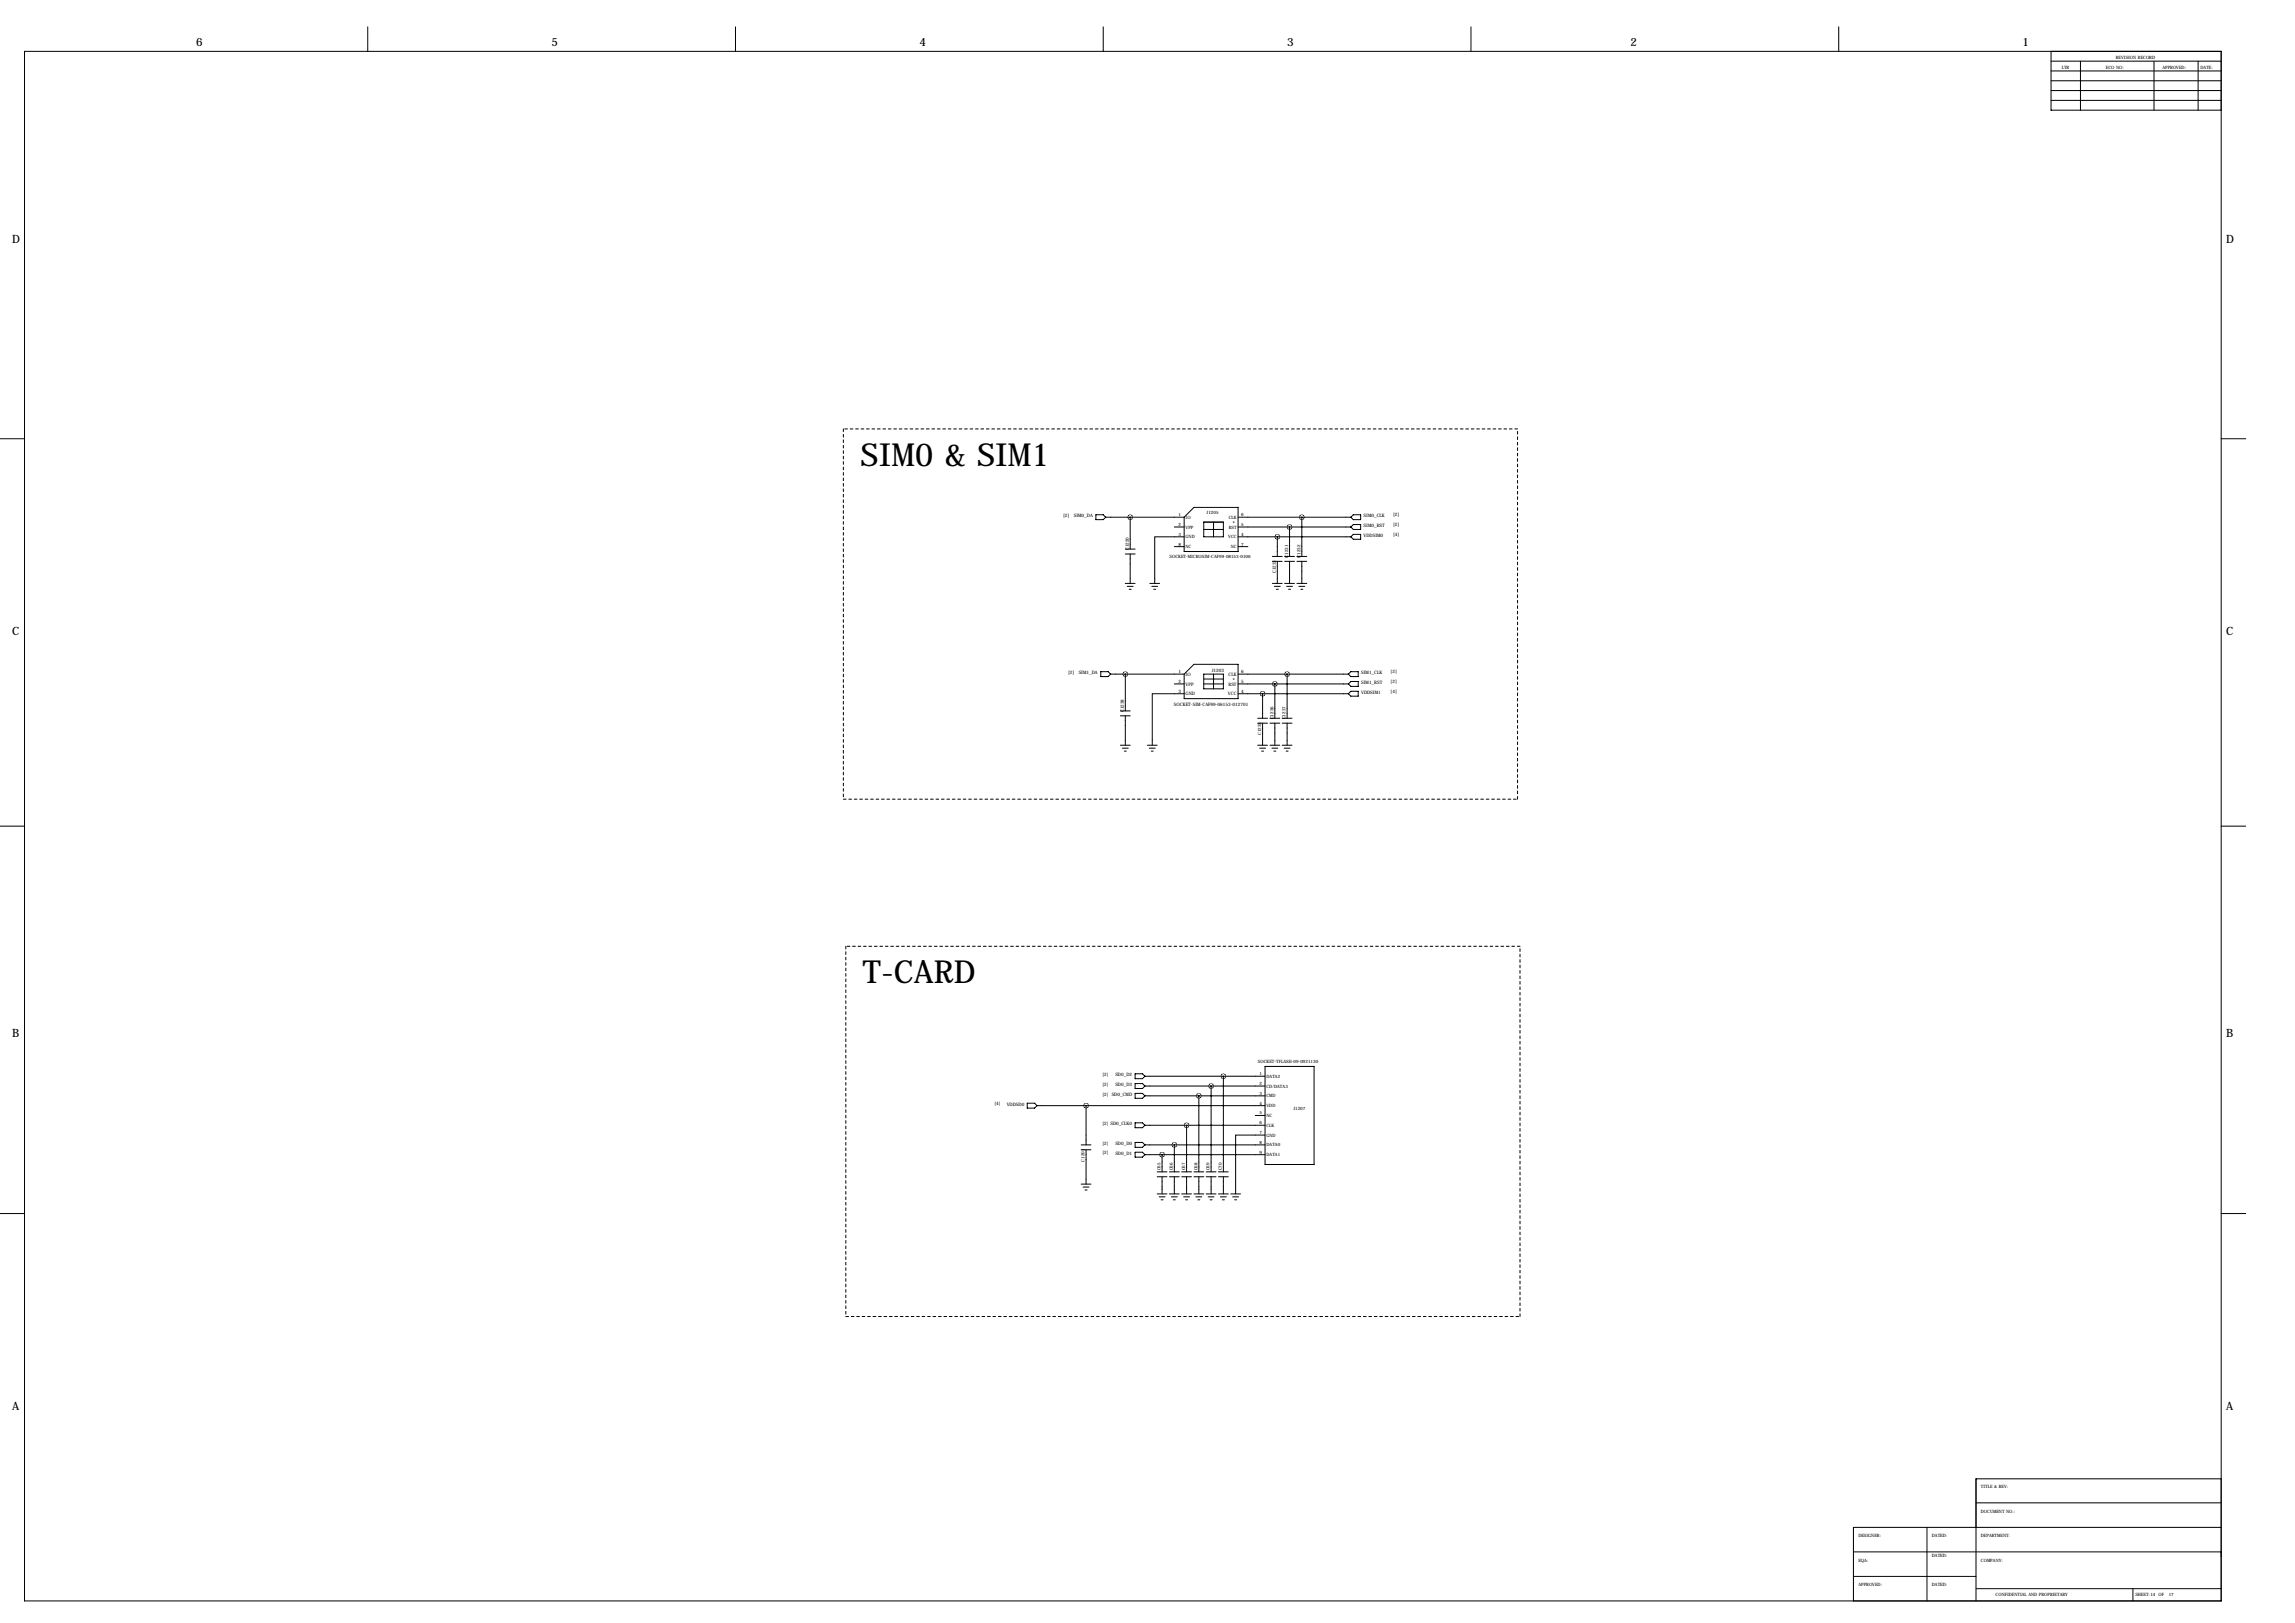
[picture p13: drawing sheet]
<svg xmlns="http://www.w3.org/2000/svg" width="1189mm" height="841mm" viewBox="0 0 1189 841" stroke-linecap="round" stroke-linejoin="round" font-family="sans-serif">
<defs><g id="words">
<g font-size="16.5">
<text x="446" y="241">SIM0 &amp; SIM1</text>
<text x="447" y="509">T-CARD</text>
</g>
<g font-size="5.9">
<text x="102" y="24">6</text>
<text x="286" y="24">5</text>
<text x="476" y="24">4</text>
<text x="667" y="24">3</text>
<text x="845" y="24">2</text>
<text x="1048" y="24">1</text>
<text x="6" y="126">D</text>
<text x="1153" y="126">D</text>
<text x="6" y="329">C</text>
<text x="1153" y="329">C</text>
<text x="6" y="537">B</text>
<text x="1153" y="537">B</text>
<text x="6" y="730">A</text>
<text x="1153" y="730">A</text>
</g>
<g font-size="2.4">
<text x="551" y="268">[2]</text>
<text x="556" y="268">SIM0_DA</text>
<text x="706" y="268">SIM0_CLK</text>
<text x="722" y="268">[2]</text>
<text x="706" y="273">SIM0_RST</text>
<text x="722" y="273">[2]</text>
<text x="706" y="278">VDDSIM0</text>
<text x="722" y="278">[4]</text>
<text x="628" y="348">J1203</text>
<text x="553" y="349">[2]</text>
<text x="559" y="349">SIM1_DA</text>
<text x="611" y="354">2</text>
<text x="611" y="349">1</text>
<text x="614" y="350">IO</text>
<text x="636" y="350">CLK</text>
<text x="643" y="349">6</text>
<text x="643" y="354">5</text>
<text x="705" y="349">SIM1_CLK</text>
<text x="720" y="349">[2]</text>
<text x="720" y="354">[2]</text>
<text x="611" y="359">3</text>
<text x="614" y="355">VPP</text>
<text x="636" y="355">RST</text>
<text x="643" y="359">4</text>
<text x="705" y="354">SIM1_RST</text>
<text x="705" y="359">VDDSIM1</text>
<text x="720" y="359">[4]</text>
<text x="608" y="366">SOCKET-SIM-CAF99-06153-012701</text>
<text x="614" y="360">GND</text>
<text x="636" y="360">VCC</text>
<text x="571" y="557">[2]</text>
<text x="578" y="557">SD0_D2</text>
<text x="571" y="562">[2]</text>
<text x="578" y="563">SD0_D3</text>
<text x="571" y="568">[2] SD0_CMD</text>
<text x="515" y="573">[4]</text>
<text x="522" y="573">VDDSD0</text>
<text x="571" y="583">[2] SD0_CLK0</text>
<text x="571" y="593">[2]</text>
<text x="578" y="593">SD0_D0</text>
<text x="571" y="598">[2]</text>
<text x="578" y="598">SD0_D1</text>
</g>
<g font-size="2.3">
<text x="1068" y="35">LTR</text>
<text x="1091" y="35">ECO NO:</text>
<text x="1096" y="30">REVISION RECORD</text>
<text x="1120" y="35">APPROVED:</text>
<text x="1140" y="35">DATE:</text>
<text x="611" y="267">1</text>
<text x="614" y="269">IO</text>
<text x="625" y="266">J1205</text>
<text x="637" y="269">CLK</text>
<text x="643" y="267">6</text>
<text x="611" y="272">2</text>
<text x="614" y="274">VPP</text>
<text x="637" y="274">RST</text>
<text x="643" y="272">5</text>
<text x="611" y="278">3</text>
<text x="614" y="279">GND</text>
<text x="636" y="279">VCC</text>
<text x="643" y="278">4</text>
<text x="585" y="285" transform="rotate(-90 585 285)">C1220</text>
<text x="611" y="283">8</text>
<text x="614" y="284">NC</text>
<text x="638" y="284">NC</text>
<text x="643" y="283">7</text>
<text x="606" y="289">SOCKET-MICROSIM-CAF99-08153-0106</text>
<text x="667" y="289" transform="rotate(-90 667 289)">C1231</text>
<text x="674" y="289" transform="rotate(-90 674 289)">C1232</text>
<text x="661" y="297" transform="rotate(-90 661 297)">C1233</text>
<text x="582" y="369" transform="rotate(-90 582 369)">C1238</text>
<text x="660" y="373" transform="rotate(-90 660 373)">C1236</text>
<text x="666" y="373" transform="rotate(-90 666 373)">C1237</text>
<text x="653" y="381" transform="rotate(-90 653 381)">C1235</text>
<text x="652" y="550">SOCKET-TFLASH-09-0921130</text>
<text x="652" y="557">1</text>
<text x="652" y="562">2</text>
<text x="656" y="558">DATA2</text>
<text x="656" y="563">CD/DATA3</text>
<text x="652" y="567">3</text>
<text x="656" y="568">CMD</text>
<text x="652" y="572">4</text>
<text x="656" y="574">VDD</text>
<text x="670" y="575">J1207</text>
<text x="652" y="577">5</text>
<text x="656" y="579">NC</text>
<text x="652" y="582">6</text>
<text x="652" y="587">7</text>
<text x="656" y="584">CLK</text>
<text x="652" y="593">8</text>
<text x="656" y="589">GND</text>
<text x="656" y="594">DATA0</text>
<text x="652" y="598">9</text>
<text x="656" y="599">DATA1</text>
<text x="562" y="602" transform="rotate(-90 562 602)">C1201</text>
<text x="601" y="606" transform="rotate(-90 601 606)">C65</text>
<text x="608" y="606" transform="rotate(-90 608 606)">C66</text>
<text x="614" y="606" transform="rotate(-90 614 606)">C67</text>
<text x="620" y="606" transform="rotate(-90 620 606)">C68</text>
<text x="627" y="606" transform="rotate(-90 627 606)">C69</text>
<text x="633" y="606" transform="rotate(-90 633 606)">C70</text>
<text x="1026" y="771">TITLE &amp; REV:</text>
<text x="1026" y="784">DOCUMENT NO.:</text>
<text x="963" y="796">DESIGNER:</text>
<text x="1001" y="796">DATED:</text>
<text x="1026" y="796">DEPARTMENT:</text>
<text x="963" y="809">EQA:</text>
<text x="1001" y="806">DATED:</text>
<text x="1026" y="809">COMPANY:</text>
<text x="963" y="822">APPROVED:</text>
<text x="1001" y="822">DATED:</text>
<text x="1034" y="827">CONFIDENTIAL AND PROPRIETARY</text>
<text x="1106" y="827">SHEET:14 OF</text>
<text x="1123" y="827">17</text>
</g>
</g></defs>
<g fill="none" stroke="#000" stroke-width=".52">
<path d="M190 14v13M381 14v13M572 14v13M762 14v13M952 14v13M13 27h1138v802h-1138zM1062 27v30h89M1062 32h89M1062 37h89M1078 32v25M1116 32v25M1139 32v25"/>
<path d="M1062 42h89M1062 47h89M1062 52h89M0 227h13M1151 227h12M568 267h4l1 1-1 1h-4zM573 268h40M585 268v16M608 273h5M613 278h-15v24M618 263h23v23h-28v-18zM624 270h10v8h-10z"/>
<path d="M624 274h10M629 270v8M639 270h.1M641 278h59M641 268h59M641 273h59M662 278v10M668 273v15M674 268v20M701 272h4v2h-4l-1-1zM701 267h4v2h-4l-1-1zM701 277h4v2h-4l-1-1z"/>
<path d="M583 284h5M583 287h5M585 287v15M608 283h5M641 283h5M659 291h5M659 288h5M662 291v11M665 291h6M665 288h6M668 291v11M672 291h5"/>
<path d="M672 288h5M674 291v11M583 302h5M584 304h3M585 305h1M596 302h5M597 304h3M598 305h1M659 302h5M660 304h3M661 305h1M665 302h6"/>
<path d="M666 304h4M668 305h1M672 302h5M673 304h3M674 305h1M570 348h4l1 1-1 1h-4zM575 349h38M583 349v19M608 354h5M613 359h-16v27M618 344h23v18h-28v-13zM624 352h10"/>
<path d="M624 354h10M624 349h10v8h-10zM629 349v8M639 352h.1M641 354h57M641 349h57M641 359h57M654 359v13M660 354v18M667 349v23M698 354l2-1h4v3h-4zM698 359l2-1h4v3h-4z"/>
<path d="M700 348h4v2h-4l-2-1zM580 368h5M580 371h5M583 371v15M652 372h5M652 375h5M654 375v11M658 372h5M658 375h5M660 375v11M664 372h5M664 375h5"/>
<path d="M667 375v11M580 386h5M581 388h3M582 389h1M594 386h5M595 388h3M596 389h1M652 386h5M653 388h3M654 389h1M658 386h5M659 388h3"/>
<path d="M660 389h1M664 386h5M665 388h3M666 389h1M0 428h13M1151 428h12M588 556h4l1 1-1 2h-4zM593 557h62M634 557v50M655 552h26v51h-26zM532 571h4l1 2-1 1h-4zM537 573h118"/>
<path d="M563 573v20M588 561h4l1 2-1 1h-4zM588 566h4l1 2-1 1h-4zM593 563h62M593 568h62M621 568v39M627 563v44M650 578h5M560 596h5M560 593h5M563 596v17M588 582h4l1 1-1 1h-4z"/>
<path d="M588 592h4l1 1-1 1h-4zM588 597h4l1 1-1 1h-4zM593 593h62M593 583h62M593 598h62M602 598v9M608 593v14M615 583v24M655 588h-15v30M560 613h5M561 615h3M562 616h1"/>
<path d="M599 607h6M599 610h6M599 618h6M600 620h4M602 610v8M606 607h5M606 610h5M606 618h5M607 620h3M608 610v8M612 607h5M612 610h5"/>
<path d="M612 618h5M613 620h3M615 610v8M618 607h6M618 610h6M618 618h6M620 620h3M621 610v8M625 607h5M625 610h5M625 618h5M626 620h3"/>
<path d="M627 610v8M631 607h5M631 610h5M631 618h5M632 620h3M634 610v8M638 618h5M639 620h3M0 629h13M601 621h1M608 621h1M614 621h1"/>
<path d="M621 621h1M627 621h1M633 621h1M640 621h1M1151 629h12M1024 778h127M1151 766h-127v63M998 791v38M1151 791h-191v38M960 804h63M960 817h64M1024 804h127"/>
<path d="M1024 823h127M1105 823v6"/>
</g>
<path d="M437 222v192M786 222h-349M437 414h349M786 414v-192M438 490v192M787 490h-349M438 682h349M787 682v-192" fill="none" stroke="#000" stroke-width=".52" stroke-dasharray="1.4 1.4"/>
<path d="M585 268a.5 .5 0 0 0 1 0 .5 .5 0 0 0-1 0z" fill="#000" stroke="#000" stroke-width="2.5"/>
<use href="#words"/>
</svg>
